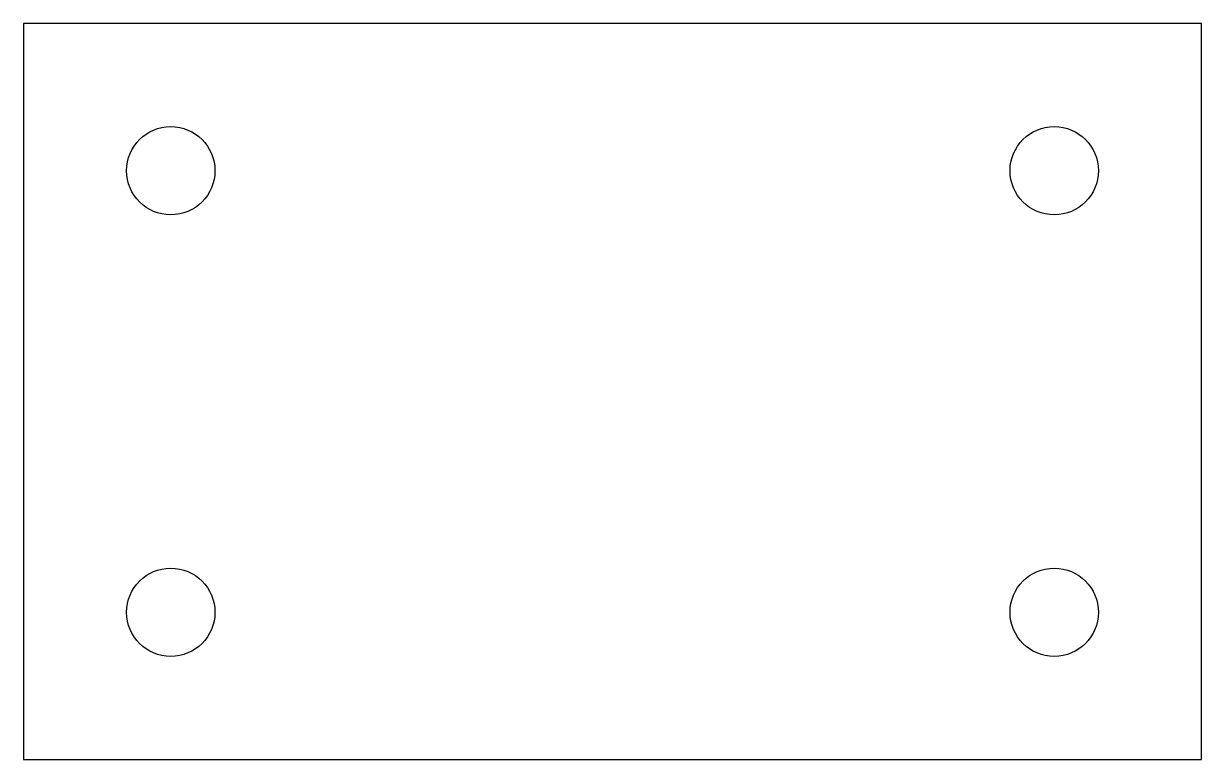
# Model space of a CAD drawing. Header units: millimetres. Extents: x 0 to 80, y 0 to 50.
import ezdxf

# ---------------------------------------------------------------- set-up
doc = ezdxf.new("R2010")
doc.units = ezdxf.units.MM

msp = doc.modelspace()

# ---------------------------------------------------------------- linework, layer by layer
for p, q in [((80, 50), (0, 50)), ((0, 50), (0, 0)), ((80, 0), (80, 50)), ((0, 0), (80, 0))]:
    msp.add_line(p, q)
for centre in [(10, 40), (70, 40), (10, 10), (70, 10)]:
    msp.add_circle(centre, 3)

doc.saveas('drawing.dxf')
